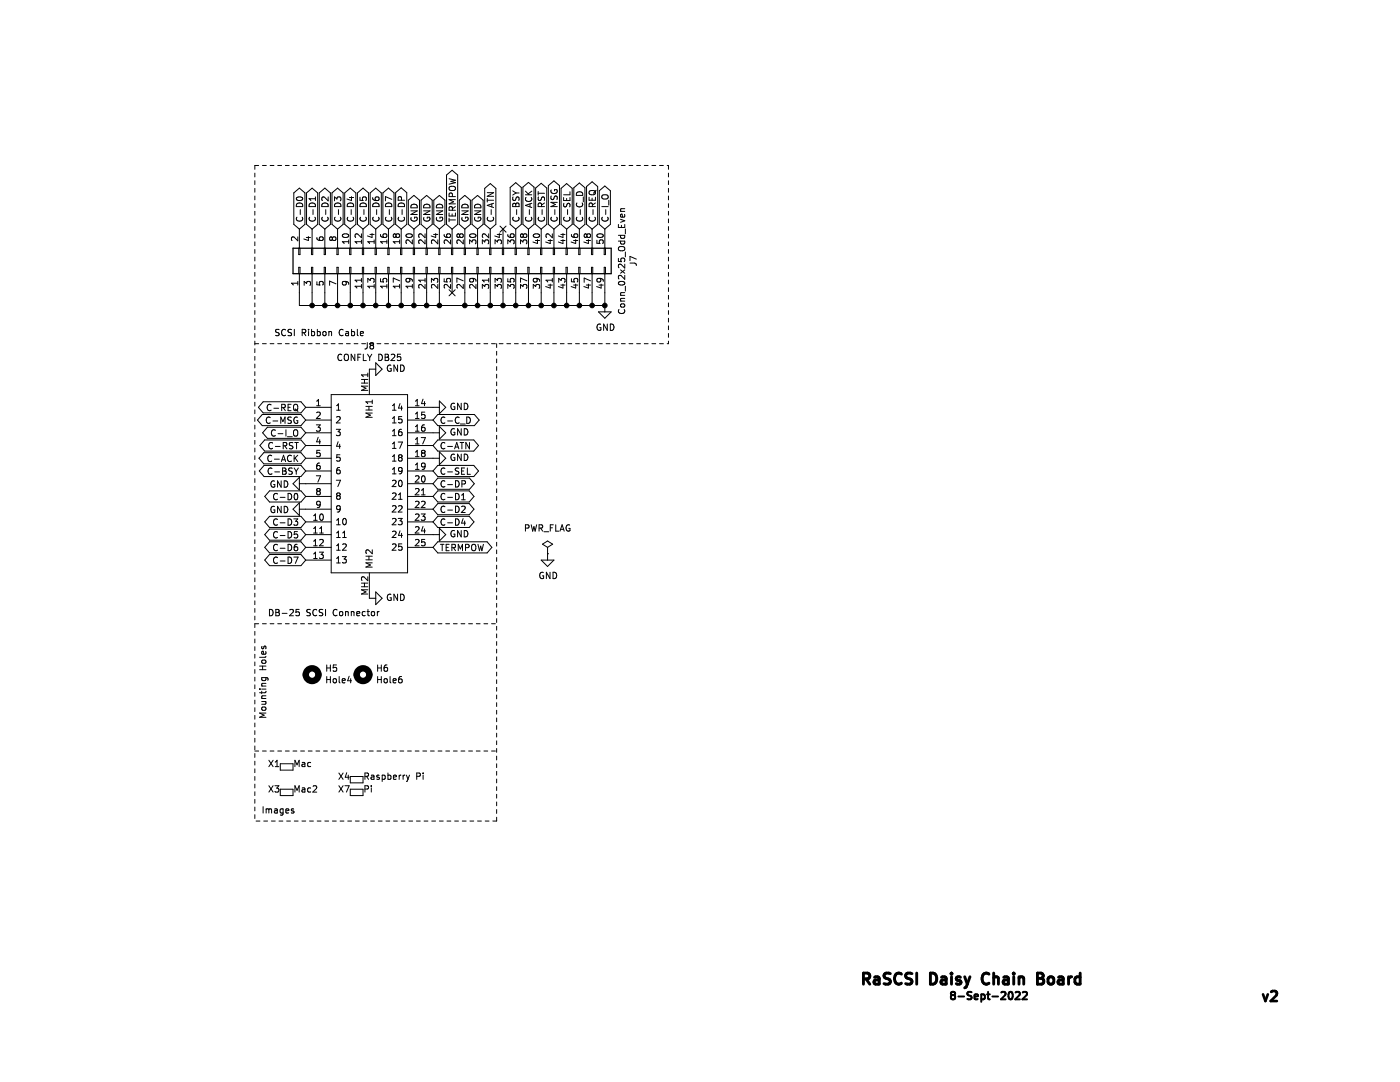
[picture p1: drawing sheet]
<svg xmlns="http://www.w3.org/2000/svg" width="279mm" height="216mm" viewBox="0 0 279 216" stroke-linecap="round" stroke-linejoin="round" font-family="sans-serif">
<path d="M.1 0h279.3v215.9h-279.3z" fill-rule="evenodd" fill="#fff" stroke="#fff" stroke-width=".2"/>
<g fill="none" stroke="#000" stroke-width=".2">
<path d="M50.9 34.5v.8M50.9 36.1v.7M50.9 37.6v.8M50.9 39.1v.8M51.6 33h-.7v.8M52.4 33h.7M53.9 33h.8M55.4 33h.8M57 33h.7M58.5 33h.7M58.6 38.5l1.1-1 1.2 1v6.3l-1.2 .9-1.1-.9zM59.3 39.4a.69 .69 0 0 1 1.1 .3 .72 .72 0 0 1-1.3-.1z"/>
<path d="M60 33h.8M61.2 38.5l1.1-1 1.1 1v6.3l-1.1 .9-1.1-.9zM61.5 33h.8M63 39.3v.7M63 39.7h-1.3l.3 .3M63 33h.8M63.7 38.5l1.1-1 1.1 1v6.3l-1.1 .9-1.1-.9zM64.6 33h.7M65.5 39.3v.8l-.9-.8-.4 .2 .1 .5M66.1 33h.8M66.3 38.5l1.1-1 1.1 1v6.3l-1.1 .9-1.1-.9zM67.6 33h.8"/>
<path d="M68.8 38.5l1.1-1 1.1 1v6.3l-1.1 .9-1.1-.9zM69.1 33h.8M69.7 39.4h.9M70.1 39.2v.8l-.9-.3M70.7 33h.7M71.3 38.5l1.1-1 1.2 1v6.3l-1.2 .9-1.1-.9zM71.8 39.4v.6h.6l-.1-.2 .1-.4 .2-.1 .4 .1 .1 .1-.1 .5M72.2 33h.8M73.7 33h.8M73.9 38.5l1.1-1 1.1 1v6.3l-1.1 .9-1.1-.9zM74.4 39.4v.4l.3 .2h.7l.3-.2-.2-.4-.4-.1-.2 .1v.4l.2 .2M75.2 33h.8"/>
<path d="M76.4 38.5l1.1-1 1.1 1v6.3l-1.1 .9-1.1-.9zM76.8 33h.7M78.2 39.8l-1.3-.6v.9M78.3 33h.8M79 38.4l1.1-.9 1.1 .9v6.4l-1.1 .9-1.1-.9zM79.8 33h.8M80.1 40v-.6l-.5-.1-.1 .7h1.2M81.3 33h.8M81.5 39.9l1.1-.9 1.1 .9v4.9l-1.1 .9-1.1-.9zM82.9 33h.7M84 39.9l1.1-.9 1.2 .9v4.9l-1.2 .9-1.1-.9zM84.4 33h.7"/>
<path d="M85.9 33h.8M86.6 39.9l1.1-.9 1.1 .9v4.9l-1.1 .9-1.1-.9zM87.4 33h.8M89 33h.7M89.1 34.9l1.1-.9 1.1 .9v9.9l-1.1 .9-1.1-.9zM89.6 35.7l1.3 .3-.9 .2 .9 .2-1.3 .4M89.7 37.4l.8-.2a.42 .42 0 0 1 .4 .4 .42 .42 0 0 1-.4 .4h-.5a.42 .42 0 0 1-.3-.2 .42 .42 0 0 1 0-.4zM90.3 39.2l-.1-.6h-.5l-.1 .6h1.3M90.5 33h.7M90.9 39.8h-1.3l.9 .5-.9 .4h1.3M91.7 39.9l1.1-.9 1.1 .9v4.9l-1.1 .9-1.1-.9zM92 33h.8"/>
<path d="M93.5 33h.8M94.2 39.9l1.1-.9 1.1 .9v4.9l-1.1 .9-1.1-.9zM95.1 33h.7M96.6 33h.7M96.7 37.6l1.1-1 1.2 1v7.2l-1.2 .9-1.1-.9zM97.2 39.6v.7M97.2 40h1.3M97.2 38.4h1.3l-1.3 .8h1.3M98.1 33h.8M99.6 33h.8M101.1 33h.8M101.8 37.4l1.1-.9 1.1 .9v7.4l-1.1 .9-1.1-.9z"/>
<path d="M102.3 38.1l.7 .4M102.4 39.3l-.1 .5 .3 .2 .3-.1 .2-.5h.4l.1 .1-.1 .5M102.7 33h.7M103 38.5h.6M103 38.5l-.7 .4M104.2 33h.8M104.4 37.3l1.1-.9 1.1 .9v7.5l-1.1 .9-1.1-.9zM104.9 38.9h1.2M104.9 38.1l.7 .8M105 39.4a.6 .6 0 0 0 .4 .8 .6 .6 0 0 0 .7-.5l-.1-.3M105.7 33h.8M106.1 38.1l-.7 .6"/>
<path d="M106.9 37.5l1.1-.9 1.1 .9v7.3l-1.1 .9-1.1-.9zM107.2 33h.8M107.4 38.2v.7M107.4 38.6h1.3M107.5 39.3l-.1 .5 .2 .2 .3-.1 .3-.5h.4l.1 .1-.1 .5M108.8 33h.7M109.4 37l1.1-.9 1.2 .9v7.8l-1.2 .9-1.1-.9zM110 37.9a.59 .59 0 0 0 .6 .7 .59 .59 0 0 0 .6-.7l-.5-.1v.3M110 39.1l-.1 .5 .2 .2h.3l.3-.6 .3-.1 .2 .3v.4M110.3 33h.8M111.8 33h.8M112 37.6l1.1-1 1.1 1v7.2l-1.1 .9-1.1-.9z"/>
<path d="M112.5 39.4v.6h1.3v-.6M113.1 39.6v.4M113.3 33h.8M113.8 38.3v.6h-1.3M114.5 37.5l1.1-1 1.1 1v7.3l-1.1 .9-1.1-.9zM114.9 33h.7M115.2 38.4a.66 .66 0 0 1 .8-.1 .66 .66 0 0 1 .3 .7h-1.3zM116.4 33h.8M116.4 39.3v1M117.1 37.2l1.1-.9 1.1 .9v7.6l-1.1 .9-1.1-.9zM117.6 39.4v.6h1.2v-.6M117.7 38.1l.7-.1a.42 .42 0 0 1 .4 .4 .42 .42 0 0 1-.4 .5h-.4a.43 .43 0 0 1-.4-.3 .43 .43 0 0 1 .1-.5z"/>
<path d="M117.9 33h.8M118.2 39.5v.5M119 38l-.5 .6M119.4 33h.8M119.6 38.1l1.1-1 1.1 1v6.7l-1.1 .9-1.1-.9zM120.2 39l.7-.1a.42 .42 0 0 1 .5 .4 .42 .42 0 0 1-.5 .4h-.4a.42 .42 0 0 1-.4-.2 .42 .42 0 0 1 .1-.5zM121 33h.7M121.5 40v.9M122.5 33h.7M124 33h.8M125.5 33h.8M127.1 33h.7"/>
<path d="M128.6 33h.7M130.1 33h.8M131.6 33h.8M133.2 33h.2v.8M133.4 34.5v.8M133.4 36.1v.7M133.4 37.6v.8M133.4 39.1v.8M50.9 40.6v.8M50.9 42.2v.7M50.9 43.7v.8M50.9 45.2v.8"/>
<path d="M50.9 46.7v.8M50.9 48.3v.7M50.9 49.8v.7M50.9 51.3v.8M50.9 52.8v.8M50.9 54.4v.7M50.9 55.9v.7M50.9 57.4v.8M50.9 58.9v.8M59.3 43.3a.6 .6 0 0 0 .4 .9 .6 .6 0 0 0 .7-.6l-.1-.3M59.3 40.6a.66 .66 0 0 1 .8-.1 .66 .66 0 0 1 .3 .7h-1.3zM59.4 47.3v.7l-.9-.7-.3 .2 .1 .5"/>
<path d="M59.4 56.2v.7M59.4 56.5h-1.2l.3 .4M59.6 53.3h.3v1.3h-.3zM59.6 49.5h.3v1.3h-.3zM59.7 45.7v3.8M59.7 54.6v6.4h61M59.9 41.8v1M60.7 56.9v-.7l.5 .4 .1-.4h.6l.1 .2-.1 .5M61.1 47.4h.9M61.5 47.2v.8l-.9-.3M61.8 43.3a.6 .6 0 0 0 .4 .9 .6 .6 0 0 0 .8-.6l-.2-.3M61.9 40.6a.66 .66 0 0 1 .7-.1 .66 .66 0 0 1 .4 .7h-1.3z"/>
<path d="M62.2 53.3h.2v1.3h-.2zM62.2 49.5h.2v1.3h-.2zM62.3 45.7v3.8M62.3 54.6v6.4M62.5 41.8v1M63.2 47.4l.1 .3 .2 .2 .8 .1 .2-.3-.1-.4h-.4l-.2 .1-.1 .3 .3 .3M63.2 56.2v.6l.6 .1-.1-.2 .1-.4 .2-.1h.4l.1 .2-.1 .5M64.3 43.3a.6 .6 0 0 0 .5 .9 .6 .6 0 0 0 .7-.6l-.1-.3M64.4 40.6a.66 .66 0 0 1 .8-.1 .66 .66 0 0 1 .3 .7h-1.3zM64.7 53.3h.3v1.3h-.3zM64.7 49.5h.3v1.3h-.3zM64.8 45.7v3.8"/>
<path d="M64.8 54.6v6.4M65 41.8v1M66.3 47.5l-.2-.2-.3 .2v.4l.2 .1 .3-.3M66.3 47.5l.3-.2h.2l.3 .2-.1 .4-.2 .1-.4-.1-.1-.2M66.3 47.5v.2M66.8 40.1v-.8l.4 .4 .2-.3h.5l.1 .1-.1 .6M66.9 43.3a.6 .6 0 0 0 .4 .9 .6 .6 0 0 0 .7-.6l-.1-.3M66.9 40.6a.66 .66 0 0 1 .8-.1 .66 .66 0 0 1 .3 .7h-1.2zM67.1 56.6l-1.3-.5v.8M67.2 53.3h.3v1.3h-.3zM67.2 49.5h.3v1.3h-.3zM67.4 45.7v3.8"/>
<path d="M67.4 54.6v6.4M67.5 41.8v1M68.4 46.8a.61 .61 0 0 1 .7-.2 .61 .61 0 0 1 .4 .6 .75 .75 0 0 1-1.2-.2zM68.9 56.2l.2 .2-.1 .4-.1 .1-.5-.1-.1-.4 .3-.2h.7l.2 .2 .1 .4M69.4 43.3a.6 .6 0 0 0 .4 .9 .6 .6 0 0 0 .8-.6l-.1-.3M69.5 40.6a.66 .66 0 0 1 .7-.1 .66 .66 0 0 1 .4 .7h-1.3zM69.6 47.9v.7M69.6 48.2h-1.3l.4 .4M69.8 53.3h.2v1.3h-.2zM69.8 49.5h.2v1.3h-.2zM69.9 45.7v3.8M69.9 54.6v6.4"/>
<path d="M70.1 41.8v1M72 43.3a.6 .6 0 0 0 .4 .9 .6 .6 0 0 0 .7-.6l-.1-.3M72 40.6a.66 .66 0 0 1 .8-.1 .66 .66 0 0 1 .3 .7h-1.3zM72.1 48.2h-1.2l.3 .4M72.1 46.7v.7l-.9-.7-.3 .2 .1 .5M72.1 47.9v.7M72.1 55.5v.8M72.1 56.8v.7M72.1 57.1h-1.2l.3 .4M72.1 55.9h-1.2l.3 .4M72.3 53.3h.3v1.3h-.3zM72.3 49.5h.3v1.3h-.3z"/>
<path d="M72.4 45.7v3.8M72.4 54.6v6.4M72.6 41.8v1M73.4 56.3v-.8l.5 .5 .1-.4h.6l.1 .2-.1 .5M73.8 46.8h.9M74.2 46.6v.8l-.9-.3M74.5 43.3a.6 .6 0 0 0 .4 .9 .6 .6 0 0 0 .8-.6l-.2-.3M74.6 40.6a.66 .66 0 0 1 .7-.1 .66 .66 0 0 1 .4 .7h-1.3zM74.7 48.2h-1.3l.4 .4M74.7 57.1h-1.3l.4 .4M74.7 47.9v.7M74.7 56.8v.7"/>
<path d="M74.9 53.3h.2v1.3h-.2zM74.9 49.5h.2v1.3h-.2zM75 45.7v3.8M75 54.6v6.4M75.2 41.8v1M75.9 55.6v.6l.6 .1-.1-.2 .1-.4 .2-.2 .4 .1 .1 .2-.1 .5M75.9 46.8l.1 .3 .2 .2 .8 .1 .2-.3-.1-.4h-.4l-.2 .1-.1 .3 .3 .3M77 43.3a.6 .6 0 0 0 .5 .9 .6 .6 0 0 0 .7-.6l-.1-.3M77.1 40.6a.66 .66 0 0 1 .8-.1 .66 .66 0 0 1 .3 .7h-1.3zM77.2 48.2h-1.3l.4 .4M77.2 57.1h-1.3l.4 .4M77.2 47.9v.7"/>
<path d="M77.2 56.8v.7M77.4 53.3h.3v1.3h-.3zM77.4 49.5h.3v1.3h-.3zM77.5 45.7v3.8M77.5 54.6v6.4M77.7 41.8v1M79 46.9l-.2-.2-.3 .2v.2l.2 .3 .3-.3M79 46.9l.3-.2h.2l.3 .2v.2l-.3 .3-.4-.1-.1-.2M79 46.9v.2M79.6 43.3a.6 .6 0 0 0 .4 .9 .6 .6 0 0 0 .7-.6l-.1-.3M79.6 40.6a.66 .66 0 0 1 .8-.1 .66 .66 0 0 1 .3 .7h-1.2zM79.8 48.2h-1.3l.3 .4"/>
<path d="M79.8 57.1h-1.3l.3 .4M79.8 47.9v.7M79.8 56.8v.7M79.8 56l-1.3-.5v.8M79.9 53.3h.3v1.3h-.3zM79.9 49.5h.3v1.3h-.3zM80.1 45.7v3.8M80.1 54.6v6.4M80.2 41.8v1M81.1 46.8a.61 .61 0 0 1 .7-.2 .61 .61 0 0 1 .4 .6 .75 .75 0 0 1-1.2-.2zM81.6 55.5l.2 .3-.1 .4-.1 .1-.5-.1-.1-.4 .3-.3 .7 .1 .2 .2 .1 .4M82 42.1h1.3l-1.3 .7h1.3"/>
<path d="M82.1 43.4a.59 .59 0 0 0 .5 .7 .59 .59 0 0 0 .6-.7l-.5-.1v.3M82.2 40.9a.66 .66 0 0 1 .7-.1 .66 .66 0 0 1 .4 .7h-1.3zM82.3 57.1h-1.3l.4 .4M82.3 47.9v.8l-.9-.8-.4 .2 .1 .5M82.3 56.8v.7M82.5 53.3h.2v1.3h-.2zM82.5 49.5h.2v1.3h-.2zM82.6 45.7v3.8M82.6 54.6v6.4M84.5 42.1h1.3l-1.3 .7h1.3M84.6 43.4a.59 .59 0 0 0 .6 .7 .59 .59 0 0 0 .6-.7l-.5-.1v.3M84.7 40.9a.66 .66 0 0 1 .8-.1 .66 .66 0 0 1 .3 .7h-1.3z"/>
<path d="M84.8 46.7v.7l-.9-.7-.3 .2 .1 .5M84.8 55.9h-1.2l.3 .4M84.8 56.8v.7l-.9-.7-.3 .2 .1 .5M84.8 47.9v.8l-.9-.8-.3 .2 .1 .5M84.8 55.5v.8M85 53.3h.3v1.3h-.3zM85 49.5h.3v1.3h-.3zM85.1 45.7v3.8M85.1 54.6v6.4M86.1 56.3v-.8l.5 .5 .1-.4h.6l.1 .2-.1 .5M86.5 46.8h.9M86.9 46.6v.8l-.9-.3"/>
<path d="M87.1 42.1h1.3l-1.3 .7h1.3M87.1 43.4a.59 .59 0 0 0 .6 .7 .59 .59 0 0 0 .6-.7l-.5-.1v.3M87.3 40.9a.66 .66 0 0 1 .7-.1 .66 .66 0 0 1 .4 .7h-1.3zM87.4 47.9v.8l-.9-.8-.4 .2 .1 .5M87.4 56.8v.7l-.9-.7-.4 .2 .1 .5M87.6 53.3h.2v1.3h-.2zM87.6 49.5h.2v1.3h-.2zM87.7 45.7v3.8M87.7 54.6v6.4M88.6 46.8l.1 .3 .2 .2 .8 .1 .2-.3-.1-.4h-.4l-.2 .1-.1 .3 .3 .3M88.6 55.6v.6l.6 .1-.1-.2 .1-.4 .2-.2 .4 .1 .1 .2-.1 .5M89.6 57.8l1.2 1.2"/>
<path d="M89.6 42.5v.6h1.3v-.6M89.6 43.5v.7M89.6 43.9h1.3M89.9 47.9v.8l-.9-.8-.4 .2 .2 .5M89.9 56.8v.7l-.9-.7-.4 .2 .2 .5M90.1 53.3h.3v1.3h-.3zM90.1 49.5h.3v1.3h-.3zM90.2 42.7v.4M90.2 45.7v3.8M90.2 54.6v3.8M90.3 42l-.1-.7h-.5l-.1 .7h1.3M90.8 57.8l-1.2 1.2"/>
<path d="M90.9 41.2l-.6 .4M91.7 46.9l-.2-.2-.3 .2v.2l.2 .3 .3-.3M91.7 46.9l.3-.2h.2l.3 .2v.2l-.3 .3-.4-.1-.1-.2M91.7 46.9v.2M92.2 42.1h1.2l-1.2 .7h1.2M92.2 43.4a.59 .59 0 0 0 .6 .7 .59 .59 0 0 0 .6-.7l-.5-.1v.3M92.3 40.9a.66 .66 0 0 1 .8-.1 .66 .66 0 0 1 .3 .7h-1.2zM92.5 47.9v.8l-1-.8-.3 .2 .1 .5M92.5 56.8v.7l-1-.7-.3 .2 .1 .5M92.5 56l-1.3-.5v.8M92.6 49.5h.3v1.3h-.3zM92.6 53.3h.3v1.3h-.3z"/>
<path d="M92.8 45.7v3.8M92.8 54.6v6.4M93.7 48.7v-.8l.5 .4 .1-.4h.6l.1 .2-.1 .6M93.8 46.8a.61 .61 0 0 1 .7-.2 .61 .61 0 0 1 .4 .6 .75 .75 0 0 1-1.2-.2zM94.3 55.5l.2 .3-.1 .4-.1 .1-.5-.1-.1-.4 .3-.3 .7 .1 .2 .2 .1 .4M94.7 42.1h1.3l-1.3 .7h1.3M94.8 43.4a.59 .59 0 0 0 .5 .7 .59 .59 0 0 0 .6-.7l-.5-.1v.3M94.9 40.9a.66 .66 0 0 1 .7-.1 .66 .66 0 0 1 .4 .7h-1.3zM95 56.8v.7l-.9-.7-.4 .2 .1 .5M95.2 53.3h.2v1.3h-.2zM95.2 49.5h.2v1.3h-.2zM95.3 45.7v3.8"/>
<path d="M95.3 54.6v6.4M96.3 48.7v-.8l.4 .4 .2-.4h.5l.1 .2-.1 .6M96.3 57.5v-.7l.4 .4 .2-.4h.5l.1 .2-.1 .5M97.4 43.3a.6 .6 0 0 0 .4 .9 .6 .6 0 0 0 .7-.6l-.1-.3M97.5 46.7v.7l-.9-.7-.3 .2 .1 .5M97.5 55.9h-1.2l.3 .4M97.5 55.5v.8M97.7 53.3h.3v1.3h-.3zM97.7 49.5h.3v1.3h-.3zM97.8 45.7v3.8M97.8 54.6v6.4M98 41.8v1"/>
<path d="M98.1 40.7v.6M98.5 40.6l-1.3 .4 1.3 .4M98.8 56.3v-.8l.5 .5 .1-.4h.6l.1 .2-.1 .5M98.8 48.7v-.8l.5 .4 .1-.4h.6l.1 .2-.1 .6M98.8 57.5v-.7l.5 .4 .1-.4h.6l.1 .2-.1 .5M99.2 46.8h.9M99.6 46.6v.8l-.9-.3M99.8 45.1l1.2 1.2M100.3 53.3h.2v1.3h-.2zM100.3 49.5h.2v1.3h-.2zM100.4 45.7v3.8M100.4 54.6v6.4"/>
<path d="M101 45.1l-1.2 1.2M101.3 46.8l.1 .3 .2 .2 .8 .1 .2-.3-.1-.4h-.4l-.2 .1-.1 .3 .3 .3M101.3 55.6v.6l.6 .1-.1-.2 .1-.4 .2-.2 .4 .1 .1 .2-.1 .5M101.3 48.7v-.8l.5 .4 .1-.4h.6l.1 .2-.1 .6M101.3 57.5v-.7l.5 .4 .1-.4h.6l.1 .2-.1 .5M102.4 40.6h.3l.2 .2 .3-.3 .3 .1 .1 .6h-1.3zM102.4 43.3a.6 .6 0 0 0 .5 .9 .6 .6 0 0 0 .7-.6l-.1-.3M102.8 53.3h.3v1.3h-.3zM102.8 49.5h.3v1.3h-.3zM102.9 40.8v.4M102.9 45.7v3.8M102.9 54.6v6.4"/>
<path d="M103.1 41.8v1M103.9 48.7v-.8l.5 .4 .1-.4h.5l.2 .2-.2 .6M103.9 57.5v-.7l.5 .4 .1-.4h.5l.2 .2-.2 .5M104.4 46.9l-.2-.2-.3 .2v.2l.2 .3 .3-.3M104.4 46.9l.3-.2h.2l.3 .2v.2l-.3 .3-.4-.1-.1-.2M104.4 46.9v.2M105 43.3a.6 .6 0 0 0 .4 .9 .6 .6 0 0 0 .7-.6l-.1-.3M105.2 56l-1.3-.5v.8M105.3 53.3h.3v1.3h-.3zM105.3 49.5h.3v1.3h-.3zM105.5 45.7v3.8M105.5 54.6v6.4"/>
<path d="M105.6 41.8v1M105.8 40.7v.6M106.1 40.6l-1.2 .4 1.2 .4M106.4 57.5v-.7l.5 .4 .1-.4h.6l.1 .2-.1 .5M106.5 46.8a.61 .61 0 0 1 .7-.2 .61 .61 0 0 1 .4 .6 .75 .75 0 0 1-1.2-.2zM106.8 48h.9M107 55.5l.2 .3-.1 .4-.1 .1-.5-.1-.1-.4 .3-.3 .7 .1 .2 .2 .1 .4M107.3 47.8v.8l-.9-.3M107.5 43.3a.6 .6 0 0 0 .4 .9 .6 .6 0 0 0 .8-.6l-.1-.3M107.9 53.3h.2v1.3h-.2zM107.9 49.5h.2v1.3h-.2zM108 45.7v3.8"/>
<path d="M108 54.6v6.4M108.1 41.2l-.1-.6h-.5l-.1 .6h1.3M108.2 41.8v1M108.7 40.5l-.6 .4M109.4 48h.8M109.4 56.9h.8M109.8 56.7v.8l-.9-.3M109.8 47.8v.8l-.9-.3M110.1 43.3a.6 .6 0 0 0 .4 .9 .6 .6 0 0 0 .7-.6l-.1-.3M110.2 46.7v.7l-.9-.7-.3 .2 .1 .5M110.2 55.9h-1.2l.3 .4M110.2 55.5v.8"/>
<path d="M110.4 53.3h.3v1.3h-.3zM110.4 49.5h.3v1.3h-.3zM110.5 45.7v3.8M110.5 54.6v6.4M110.7 41.8v1M111.2 40.4h-1.3l.9 .4-.9 .4h1.3M111.5 56.3v-.8l.5 .5 .1-.4h.6l.1 .2-.1 .5M111.9 46.8h.9M111.9 48h.9M111.9 56.9h.9M112.3 56.7v.8l-.9-.3M112.3 46.6v.8l-.9-.3"/>
<path d="M112.3 47.8v.8l-.9-.3M112.5 40.6v.4l.2 .3 .3-.1 .3-.6h.3l.2 .2-.1 .5M112.6 43.3a.6 .6 0 0 0 .4 .9 .6 .6 0 0 0 .8-.6l-.2-.3M113 53.3h.2v1.3h-.2zM113 49.5h.2v1.3h-.2zM113.1 45.7v3.8M113.1 54.6v6.4M113.3 41.8v1M114 55.6v.6l.6 .1-.1-.2 .1-.4 .2-.2 .4 .1 .1 .2-.1 .5M114 46.8l.1 .3 .2 .2 .8 .1 .2-.3-.1-.4h-.4l-.2 .1-.1 .3 .3 .3M114.5 48h.8M114.5 56.9h.8"/>
<path d="M114.9 56.7v.8l-.9-.3M114.9 47.8v.8l-.9-.3M115.1 40.5a.6 .6 0 0 0 .5 .8 .6 .6 0 0 0 .7-.6l-.1-.2M115.1 43.3a.6 .6 0 0 0 .5 .9 .6 .6 0 0 0 .7-.6l-.1-.3M115.5 53.3h.3v1.3h-.3zM115.5 49.5h.3v1.3h-.3zM115.6 45.7v3.8M115.6 54.6v6.4M115.8 41.8v1M117 48h.9M117 56.9h.9M117.1 46.9l-.2-.2-.3 .2v.2l.2 .3 .3-.3"/>
<path d="M117.1 46.9l.3-.2h.2l.3 .2v.2l-.3 .3-.4-.1-.1-.2M117.1 46.9v.2M117.4 56.7v.8l-.9-.3M117.4 47.8v.8l-.9-.3M117.7 43.3a.6 .6 0 0 0 .4 .9 .6 .6 0 0 0 .7-.6l-.1-.3M117.9 56l-1.3-.5v.8M118 53.3h.3v1.3h-.3zM118 49.5h.3v1.3h-.3zM118.2 45.7v3.8M118.2 54.6v6.4M118.2 41.2v-.6h-.5l-.1 .6h1.2M118.3 41.8v1"/>
<path d="M118.8 40.5l-.6 .4M119.1 47.9v.6l.6 .1-.1-.2 .1-.4 .1-.1h.5l.1 .2-.1 .5M119.2 46.8a.61 .61 0 0 1 .7-.2 .61 .61 0 0 1 .4 .6 .75 .75 0 0 1-1.2-.2zM119.5 56.9h.9M119.7 55.5l.2 .3-.1 .4-.1 .1-.5-.1-.1-.4 .3-.3 .7 .1 .2 .2 .1 .4M120 56.7v.8l-.9-.3M120.1 41.2h1.3M120.2 43.3a.6 .6 0 0 0 .4 .9 .6 .6 0 0 0 .8-.6l-.1-.3M120.6 49.5h.2v1.3h-.2zM120.6 53.3h.2v1.3h-.2zM120.7 45.7v3.8M120.7 54.6v7.6"/>
<path d="M120.9 41.8v1M123.4 44.8v.6h1.3v-.6M123.4 51.6v.6h.6l-.1-.2 .1-.4 .1-.1 .5 .1 .1 .1-.1 .5M123.4 48.1h1.3M123.4 47h1.3M123.5 56.3a.61 .61 0 0 1 .7-.2 .61 .61 0 0 1 .4 .6 .75 .75 0 0 1-1.2-.2zM123.6 49.3l.7-.1a.42 .42 0 0 1 .4 .4 .42 .42 0 0 1-.4 .4h-.5a.43 .43 0 0 1-.4-.3 .43 .43 0 0 1 .2-.4zM123.8 58.9h.9M123.8 53.9l.9 .6M123.8 43.8l.9 .3-.9 .3M123.8 42.2h.9M123.9 48.1l-.1 .4 .3 .2 .5-.1v-.5"/>
<path d="M123.9 47l-.1 .3 .3 .3 .5-.2v-.4M124 45v.4M124.6 42.8l.1 .3-.2 .2h-.6v-.5l.2-.1 .2 .6M124.7 52.7v.8l-.9-.8-.4 .2 .1 .5M124.7 54.9v.8l-.9-.8-.4 .3 .1 .5M124.7 41.6l-.8 .1 .1 .5M124.7 58.4l-.8 .1 .1 .4M124.7 59.5l-.8 .1 .1 .5M124.7 53.9l-.9 .6M124.8 45.7v1M124.8 50.3v1M124.8 57.1v1"/>
<path d="M125.7 52.5l1.1 .1 .2 .4M127 51.7l-1.3-.5v.8M133.4 40.6v.8M133.4 42.2v.7M133.4 43.7v.8M133.4 45.2v.8M133.4 46.7v.8M133.4 48.3v.7M133.4 49.8v.7M133.4 51.3v.8M133.4 52.8v.8M133.4 54.4v.7"/>
<path d="M133.4 55.9v.7M133.4 57.4v.8M133.4 58.9v.8M50.9 60.5v.7M50.9 62v.7M50.9 63.5v.8M50.9 65v.8M50.9 66.5v.8M50.9 68.1v.7M50.9 69.6v.8M50.9 71.1v.8M50.9 72.6v.8"/>
<path d="M50.9 74.2v.7M50.9 75.7v.8M50.9 77.2v.8M50.9 78.7v.8M50.9 68.6h.7M52.4 68.6h.7M53.9 68.6h.8M55.4 68.6h.8M55.7 65.8l-.5-.1-.2 .1v.4l.6 .2 .1 .3-.2 .3-.5-.1M57 68.6h.7M57 65.8a.6 .6 0 0 0-.9 .5 .6 .6 0 0 0 .6 .7l.3-.1M58.2 65.8l-.5-.1-.2 .1v.4l.6 .2 .1 .3-.2 .3-.5-.1"/>
<path d="M58.5 68.6h.7M58.7 65.7v1.3M60 68.6h.8M60.3 66.4l.6-.1 .1-.5-.7-.1v1.3M60.6 66.4l.4 .6M61.5 68.6h.8M61.6 65.7v.1M61.6 66.1v.9M62.2 65.7v1.3M62.2 66.2l.3-.1 .3 .3-.1 .5h-.5M63 68.6h.8M63.3 66.2l.4-.1 .2 .3-.1 .5h-.5"/>
<path d="M63.3 65.7v1.3M64.5 66.3l.2-.2 .3 .2 .1 .4-.1 .2h-.5zM64.6 68.6h.7M65.6 66.3l.5-.1 .1 .8M65.6 66.1v.9M66.1 78.7h15.2v35.6h-15.2zM66.1 68.6h.8M67.6 68.6h.8M68.2 70.8a.6 .6 0 0 0-.8 .4 .6 .6 0 0 0 .6 .7l.2-.1M68.5 65.8a.6 .6 0 0 0-.9 .5 .6 .6 0 0 0 .6 .7l.3-.1M68.8 70.9l.2-.2a.43 .43 0 0 1 .5 .4v.4a.42 .42 0 0 1-.4 .5 .42 .42 0 0 1-.4-.5zM69 66.2h.5l.1 .8"/>
<path d="M69.1 68.6h.8M69.6 66.4l-.5 .1-.1 .2 .1 .3 .5-.1M70.2 65.7v1.3M70.2 66.2l.3-.1 .3 .3-.1 .5h-.5M70.7 68.6h.7M70.8 70.7v1.2l-.7-1.2v1.2M71.3 65.7v1.1l.2 .2M71.4 71.3h.4M71.9 66.6l.6-.2v-.2l-.4-.1-.2 .2 .1 .6h.5M72 70.7h-.6v1.2M72.1 76.4h1.3M72.1 75.7h1.3"/>
<path d="M72.2 68.6h.8M72.5 70.7v1.2h.6M72.7 75.7v.7M73.3 68.4l-.1 1.1-.4 .1M73.4 70.7l.4 .6M73.4 74.4v.8M73.4 77h-1.3l.9 .5-.9 .4h1.3M73.4 74.8h-1.3l.4 .4M73.7 68.6h.8M73.8 71.3v.6M74.1 68.9l-.3-.2 .3-.3h.2l.3 .2-.3 .3M74.1 68.9l-.3 .3v.2l.3 .2h.2l.3-.2-.1-.4-.2-.1"/>
<path d="M74.1 68.9h.2M74.2 70.7l-.4 .6M74.3 79.8v.7M75 72.4l1.3 1.3-1.3 1.2zM75 73.7h-1.3v5M75.2 68.6h.8M75.6 70.7a.64 .64 0 0 1 .7 .6 .64 .64 0 0 1-.7 .6zM76.8 68.6h.7M76.9 70.7h.4l.2 .2-.2 .4 .2 .1 .1 .3-.3 .2h-.4zM76.9 71.3h.4M78 72.9a.59 .59 0 0 0-.7 .6 .59 .59 0 0 0 .7 .5l.1-.4h-.3M78.1 70.8l.5-.1 .2 .3-.8 .9h.8"/>
<path d="M78.3 68.6h.8M79.3 72.8v1.3l-.7-1.3v1.3M79.8 68.6h.8M79.9 70.7h-.6v.6l.2-.1h.4l.1 .2-.1 .4-.1 .1-.5-.1M79.9 72.8a.64 .64 0 0 1 .8 .7 .64 .64 0 0 1-.8 .6zM81.3 68.6h.8M82.9 68.6h.7M84.4 68.6h.7M84.4 79.6l-.3 .9h.8M85.9 68.6h.8M87.4 68.6h.8M89 68.6h.7"/>
<path d="M90.5 68.6h.7M92 68.6h.8M93.5 68.6h.8M95.1 68.6h.7M96.6 68.6h.7M98.1 68.6h.8M99.1 68.6v.7M99.1 70.1v.8M99.1 71.6v.8M99.1 73.2v.7M99.1 74.7v.7M99.1 76.2v.8"/>
<path d="M99.1 77.7v.8M99.1 79.2v.8M99.6 68.6h.8M101.1 68.6h.8M102.7 68.6h.7M104.2 68.6h.8M105.7 68.6h.8M107.2 68.6h.8M108.8 68.6h.7M110.3 68.6h.8M111.8 68.6h.8M113.3 68.6h.8"/>
<path d="M114.9 68.6h.7M116.4 68.6h.8M117.9 68.6h.8M119.4 62.2h2.6l-1.3 1.3zM119.4 68.6h.8M119.9 64.7a.59 .59 0 0 0-.8 .6 .59 .59 0 0 0 .8 .6v-.5h-.2M121 68.6h.7M121.2 64.7v1.2l-.7-1.2v1.2M121.8 64.7a.64 .64 0 0 1 .7 .6 .64 .64 0 0 1-.7 .6zM122.5 68.6h.7M123.5 61.8a.6 .6 0 0 0 .5 .8 .6 .6 0 0 0 .7-.6l-.1-.2M123.8 60.1h.9"/>
<path d="M123.9 60.7l.5-.1 .3 .5-.3 .2h-.3l-.3-.2zM124 68.6h.8M125.5 68.6h.8M127.1 68.6h.7M128.6 68.6h.7M130.1 68.6h.8M131.6 68.6h.8M133.4 68.1v.5h-.2M133.4 60.5v.7M133.4 62v.7M133.4 63.5v.8M133.4 65v.8"/>
<path d="M133.4 66.5v.8M50.9 80.3v.7M50.9 81.8v.8M50.9 83.3v.8M50.9 84.8v.8M50.9 86.4v.7M50.9 87.9v.7M50.9 89.4v.8M50.9 90.9v.8M50.9 92.5v.7M50.9 94v.7M50.9 95.5v.8"/>
<path d="M50.9 97v.8M50.9 98.6v.7M52.3 82.7h7.8l.9 1.1-.9 1.1h-7.8l-.9-1.1zM52.5 80.2h7.6l.9 1.1-.9 1.1h-7.6l-.9-1.1zM52.6 90.3h7.5l.9 1.1-.9 1.2h-7.5l-.9-1.2zM52.7 92.9h7.4l.9 1.1-.9 1.1h-7.4l-1-1.1zM52.8 87.8h7.3l.9 1.1-.9 1.1h-7.3l-.9-1.1zM53.4 85.2h6.7l.9 1.2-.9 1.1h-6.7l-1-1.1zM53.8 97.9h6.3l.9 1.2-.9 1.1h-6.3l-1-1.1zM53.9 83.3a.6 .6 0 0 0-.8 .5 .6 .6 0 0 0 .6 .7l.2-.1M54.1 80.8a.6 .6 0 0 0-.8 .4 .6 .6 0 0 0 .6 .7l.2-.1M54.2 91a.6 .6 0 0 0-.8 .4 .6 .6 0 0 0 .6 .7l.2-.1"/>
<path d="M54.3 93.5a.6 .6 0 0 0-.9 .4 .6 .6 0 0 0 .6 .7l.3-.1M54.4 88.4a.6 .6 0 0 0-.8 .4 .6 .6 0 0 0 .6 .8l.2-.2M54.5 84h.9M54.6 81.5h1M54.8 91.6h.9M54.8 96a.59 .59 0 0 0-.7 .6 .59 .59 0 0 0 .7 .6v-.5h-.2M54.8 94.2h1M54.9 89.1h1M54.9 85.9a.6 .6 0 0 0-.8 .4 .6 .6 0 0 0 .6 .7l.2-.1M55.4 98.6a.6 .6 0 0 0-.9 .4 .6 .6 0 0 0 .6 .7l.3-.1M55.5 86.5h1M55.9 99.2h1"/>
<path d="M56 84.5v-1.3l.5 .9 .4-.9v1.3M56.1 96v1.2l-.7-1.2v1.2M56.2 92.1l.4-1.3 .4 1.3M56.2 81.3h.6l.1-.5-.7-.1v1.2M56.3 91.7h.6M56.4 94h.4M56.4 93.4h.4l.3 .2-.3 .4 .3 .1v.3l-.2 .2h-.5zM56.5 89l.6-.1 .1-.5-.7-.1v1.3M56.5 81.3l.4 .6M56.7 96a.64 .64 0 0 1 .8 .6 .64 .64 0 0 1-.8 .6zM56.8 89l.4 .6M57.1 85.8v1.2"/>
<path d="M57.4 87.1h.9M57.5 81.3h.4M57.5 98.5a.64 .64 0 0 1 .7 .6 .64 .64 0 0 1-.7 .6zM58.1 80.7h-.6v1.2h.6M58.2 83.3l-.5-.1-.3 .3 .2 .3 .5 .2v.4l-.2 .1-.5-.1M58.2 91a.6 .6 0 0 0-.9 .4 .6 .6 0 0 0 .6 .7l.3-.1M58.3 93.4h-.4l-.2 .1v.4l.5 .2 .1 .3-.2 .2h-.5M58.5 88.4l-.5-.1-.3 .2 .2 .3 .5 .3v.3l-.2 .2-.5-.1M58.6 80.9l.3-.2a.43 .43 0 0 1 .5 .4v.4a.42 .42 0 0 1-.4 .5 .42 .42 0 0 1-.4-.5zM58.6 85.9l.3-.1a.43 .43 0 0 1 .5 .4v.4a.42 .42 0 0 1-.4 .4 .42 .42 0 0 1-.4-.4zM58.7 90.8v1.3M58.7 93.4l.4 .6"/>
<path d="M58.8 98.6l.2-.1a.68 .68 0 0 1 .4 .6 .68 .68 0 0 1-.4 .6l-.3-.5zM58.8 81.6l.7 .5M58.8 88.3h.7M58.9 91.4l.5 .7M59.1 94v.6M59.2 88.3v1.3M59.4 83.3a.59 .59 0 0 0-.8 .6 .59 .59 0 0 0 .8 .5v-.5h-.2M59.4 90.8l-.7 .8M59.5 93.4l-.4 .6M59.7 95.3v2.5l-1.2-1.3zM59.7 96.5h6.4M61 81.3h5.1"/>
<path d="M61 91.4h5.1M61 86.4h5.1M61 83.8h5.1M61 88.9h5.1M61 94h5.1M61 99.1h5.1M63.1 84.8h.8l-.4 .5 .4 .1v.5l-.2 .1-.6-.1M63.1 94.9h.9l-.6 1.3M63.2 82.4l.5-.2 .2 .4-.8 .9h.8M63.2 81h.7M63.2 80.1l.4-.4v1.3M63.4 98l-.2 .3v.2l.2 .2h.4l.1-.2v-.2l-.2-.3"/>
<path d="M63.4 98l-.2-.2 .2-.3h.4l.1 .2-.2 .3M63.4 98h.3M63.5 87.3l-.3 .9h.8M63.8 92.4l-.4 .1-.1 .2-.1 .7 .2 .3 .5-.2v-.4l-.1-.2h-.4l-.2 .2M63.8 87.7v.9M63.9 89.9h-.6l-.1 .6 .2-.2 .4 .1 .1 .2v.4l-.2 .1-.5-.1M67.1 85.7h.8l-.4 .4 .3 .2v.5l-.1 .1-.6-.1M67.1 95.8h.9l-.6 1.3M67.2 83.2l.5-.1 .2 .4-.8 .9h.8M67.2 81.9h.7M67.2 80.9l.3-.3v1.3M67.4 98.9l-.2-.2 .2-.3h.3l.2 .2-.2 .3"/>
<path d="M67.4 98.9l-.2 .3v.3l.2 .1h.3l.2-.2v-.2l-.2-.3M67.4 98.9h.3M67.5 88.1l-.3 1h.8M67.8 93.3h-.4l-.2 .3v.7l.2 .3 .4-.2 .1-.4-.1-.2h-.4l-.2 .2M67.8 88.6v.9M67.8 90.7h-.6v.6l.2-.1 .4 .1 .1 .2-.1 .4-.1 .1-.5-.1M73 81.8h1.3M73 81.1h1.3M73.6 81.1v.7M74.3 82.4h-1.3l.9 .4-.9 .5h1.3M74.3 80.2h-1.3l.4 .3M78.3 95.9l.5-.1 .2 .4-.7 .9h.7"/>
<path d="M78.3 98.5l.5-.1 .2 .3-.7 .9h.7M78.3 81.9h.7M78.3 80.9l.4-.3v1.3M78.3 83.5l.4-.4v1.3M78.3 86l.4-.3v1.2M78.3 88.6l.4-.4v1.3M78.3 91.1l.4-.4v1.3M78.3 93.6l.4-.3v1.3M78.3 84.4h.7M78.3 86.9h.7M78.3 89.5h.7M78.3 92h.7"/>
<path d="M78.3 94.6h.7M79.5 88.2h.8l-.5 1.3M79.5 99.6h.8M79.5 98.7l.4-.3v1.2M79.7 95.9l.1-.1a.68 .68 0 0 1 .5 .7 .68 .68 0 0 1-.5 .6l-.3-.5zM79.8 91.3l-.3 .2v.3l.3 .2h.2l.3-.2-.1-.4-.2-.1M79.8 91.3l-.3-.3 .3-.3h.2l.3 .3-.3 .3M79.8 91.3h.2M79.8 80.5l-.3 .9h.8M80.1 81v.9M80.1 85.7h-.3l-.2 .3-.1 .7 .3 .2 .4-.1 .1-.4-.2-.2-.3-.1-.3 .3M80.2 83.1h-.6l-.1 .6 .2-.1 .4 .1 .2 .2-.1 .4-.2 .1-.5-.1"/>
<path d="M80.3 93.8l-.3 .3-.3-.1-.2-.2 .1-.4 .4-.1 .3 .2-.1 .8-.2 .2-.3 .1M81.3 81.3h6.4M81.3 96.5h5.1M81.3 91.4h6.4M81.3 86.4h6.4M81.3 83.8h5.1M81.3 88.9h5.1M81.3 94h5.1M81.3 99.1h5.1M82.9 81h.7M82.9 87.7l.4-.4v1.3M82.9 90.2l.4-.3v1.2"/>
<path d="M82.9 80.1l.4-.4v1.3M82.9 82.6l.4-.4v1.3M82.9 85.1l.4-.3v1.2M82.9 92.8l.4-.4v1.3M82.9 83.5h.7M82.9 86h.7M82.9 88.6h.7M82.9 91.1h.7M82.9 95.1l.5-.2 .2 .4-.8 .9h.8M82.9 93.7h.7M82.9 97.6l.5-.1 .2 .3-.8 .9h.8M84.1 87.3h.8l-.5 1.3"/>
<path d="M84.1 98.7h.7M84.1 97.8l.4-.3v1.2M84.2 95.1l.2-.2a.68 .68 0 0 1 .5 .7 .68 .68 0 0 1-.5 .6l-.3-.5zM84.4 90.4l-.3 .2 .1 .4 .2 .1h.2l.2-.2v-.4l-.2-.1M84.4 90.4l-.3-.2 .3-.3h.2l.2 .2-.2 .3M84.4 90.4h.2M84.7 84.8h-.3l-.2 .3-.1 .7 .3 .2 .4-.1v-.4l-.1-.2h-.3l-.3 .2M84.7 80.1v.9M84.8 82.2h-.6l-.1 .6 .2-.1 .4 .1 .1 .2v.4l-.2 .1-.5-.1M84.8 92.9l-.2 .3-.4-.1-.1-.2 .1-.4 .4-.1 .2 .2v.8l-.2 .2-.4 .1M87.4 82.7h7.3l.9 1.1-.9 1.1h-7.3l-1-1.1zM87.4 87.8h7.2l.9 1.1-.9 1.1h-7.2l-1-1.1z"/>
<path d="M87.4 97.9h6.2l1 1.2-1 1.1h-6.2l-1-1.1zM87.4 95.4h6.3l1 1.1-1 1.1h-6.3l-1-1.1zM87.4 92.9h7.2l.9 1.1-.9 1.1h-7.2l-1-1.1zM87.7 80l1.3 1.3-1.3 1.3zM87.7 85.1l1.3 1.3-1.3 1.2zM87.7 90.2l1.3 1.2-1.3 1.3zM88.8 83.3a.6 .6 0 0 0-.8 .5 .6 .6 0 0 0 .6 .7l.2-.1M88.8 88.4a.6 .6 0 0 0-.8 .4 .6 .6 0 0 0 .6 .8l.2-.2M88.8 93.5a.6 .6 0 0 0-.8 .4 .6 .6 0 0 0 .6 .7l.2-.1M88.8 98.6a.6 .6 0 0 0-.8 .4 .6 .6 0 0 0 .6 .7l.2-.1M88.8 96a.6 .6 0 0 0-.8 .5 .6 .6 0 0 0 .6 .7l.2-.1M89.3 96.7h1"/>
<path d="M89.3 89.1h1M89.3 84h1M89.3 99.2h1M89.3 94.2h1M90.7 80.5a.59 .59 0 0 0-.7 .6 .59 .59 0 0 0 .7 .6l.1-.5h-.3M90.7 85.6a.59 .59 0 0 0-.7 .6 .59 .59 0 0 0 .7 .5l.1-.4h-.3M90.7 90.7a.59 .59 0 0 0-.7 .6 .59 .59 0 0 0 .7 .5l.1-.5h-.3M90.7 89.6l.5-1.3 .4 1.3M90.9 89.2h.6M90.9 95.9a.64 .64 0 0 1 .7 .7 .64 .64 0 0 1-.7 .6zM90.9 98.5a.64 .64 0 0 1 .7 .6 .64 .64 0 0 1-.7 .6zM91.6 93.4h-.5l-.2 .1v.4l.6 .2 .1 .3-.3 .2h-.4"/>
<path d="M91.6 83.3a.6 .6 0 0 0-.8 .5 .6 .6 0 0 0 .6 .7l.2-.1M91.8 88.3h.7M91.9 84.6h.9M92 80.5v1.2l-.7-1.2v1.2M92 85.5v1.3l-.7-1.3v1.3M92 90.6v1.3l-.7-1.3v1.3M92.1 94h.4M92.1 99.7h.7M92.1 98.8l.4-.3v1.2M92.2 96.6l.6-.1v-.5l-.6-.1v1.3M92.2 88.3v1.3M92.6 80.5a.64 .64 0 0 1 .8 .6 .64 .64 0 0 1-.8 .6z"/>
<path d="M92.6 85.5a.64 .64 0 0 1 .8 .7 .64 .64 0 0 1-.8 .6zM92.6 90.6a.64 .64 0 0 1 .8 .7 .64 .64 0 0 1-.8 .6zM92.7 93.4h-.6v1.2h.6M93.1 83.2a.64 .64 0 0 1 .8 .7 .64 .64 0 0 1-.8 .6zM93.3 93.4v1.2h.6M93.7 88.3v1.3l-.7-1.3v1.3M99.1 80.8v.7M99.1 82.3v.8M99.1 83.8v.8M99.1 85.3v.8M99.1 86.9v.7M99.1 88.4v.8"/>
<path d="M99.1 89.9v.8M99.1 91.4v.8M99.1 93v.7M99.1 94.5v.8M99.1 96v.8M99.1 97.5v.8M99.1 99.1v.7M50.9 100.1v.7M50.9 101.6v.8M50.9 103.1v.8M50.9 104.6v.8M50.9 106.2v.7"/>
<path d="M50.9 107.7v.8M50.9 109.2v.8M50.9 110.7v.8M50.9 112.3v.7M50.9 113.8v.8M50.9 115.3v.8M50.9 116.8v.8M50.9 118.4v.7M50.9 119.9v.8M53.8 110.6h6.3l.9 1.2-.9 1.1h-6.3l-1-1.1zM53.8 103h6.3l.9 1.1-.9 1.2h-6.3l-1-1.2zM53.8 108.1h6.3l.9 1.1-.9 1.1h-6.3l-1-1.1z"/>
<path d="M53.8 105.6h6.3l.9 1.1-.9 1.1h-6.3l-1-1.1zM54.8 101.1a.59 .59 0 0 0-.7 .6 .59 .59 0 0 0 .7 .5v-.4h-.2M55.4 103.7a.6 .6 0 0 0-.9 .4 .6 .6 0 0 0 .6 .7l.3-.1M55.4 106.2a.6 .6 0 0 0-.9 .4 .6 .6 0 0 0 .6 .7l.3-.1M55.4 108.7a.6 .6 0 0 0-.9 .5 .6 .6 0 0 0 .6 .7l.3-.1M55.4 111.3a.6 .6 0 0 0-.9 .4 .6 .6 0 0 0 .6 .7l.3-.1M55.9 106.9h1M55.9 109.4h1M55.9 111.9h1M55.9 104.3h1M56.1 101v1.3l-.7-1.3v1.3M56.7 101a.64 .64 0 0 1 .8 .7 .64 .64 0 0 1-.8 .6z"/>
<path d="M57.5 111.2a.64 .64 0 0 1 .7 .6 .64 .64 0 0 1-.7 .6zM57.5 108.6a.64 .64 0 0 1 .7 .7 .64 .64 0 0 1-.7 .6zM57.5 106.1a.64 .64 0 0 1 .7 .6 .64 .64 0 0 1-.7 .6zM57.5 103.5a.64 .64 0 0 1 .7 .7 .64 .64 0 0 1-.7 .6zM58.6 103.5h.8l-.4 .5 .4 .1v.6l-.2 .1-.6-.1M58.6 111.2h.9l-.6 1.2M59.3 108.6l-.4 .1-.1 .2-.1 .7 .2 .3 .5-.1v-.5l-.1-.1-.4-.1-.2 .2M59.4 106.1h-.6l-.1 .6 .2-.1h.4l.1 .2v.4l-.2 .1-.5-.1M59.7 100.3v2.6l-1.2-1.3zM59.7 101.6h6.4M61 106.7h5.1M61 104.1h5.1"/>
<path d="M61 109.2h5.1M61 111.8h5.1M62.6 103.8h.7M62.6 102.9l.4-.3v1.2M62.6 105.5l.4-.4v1.3M62.6 108l.4-.4v1.3M62.6 110.5l.4-.3v1.2M62.6 106.4h.7M62.6 108.9h.7M62.6 111.4h.7M63.7 110.2h.8l-.4 .5 .4 .1v.5l-.2 .1-.6-.1M63.8 107.8l.5-.2 .2 .4-.8 .9h.8"/>
<path d="M63.8 106.4h.7M63.8 105.5l.4-.4v1.3M63.9 100.6l-.2 .2-.4-.1-.1-.1 .1-.5 .4-.1 .2 .3v.7l-.2 .2-.4 .1M63.9 102.7l.2-.1a.68 .68 0 0 1 .4 .6 .68 .68 0 0 1-.4 .6l-.3-.5zM67.2 103.8l.3-.4v1.3M67.2 106.3l.3-.3v1.3M67.2 108.9l.3-.4v1.3M67.2 111.4l.3-.3v1.2M67.2 104.7h.7M67.2 107.3h.7M67.2 109.8h.7M67.2 112.3h.7"/>
<path d="M67.9 101.4l-.2 .3-.4-.1-.1-.2v-.4l.5-.1 .2 .2-.1 .8-.1 .2-.4 .1M68.3 111.1h.8l-.4 .4 .4 .2v.5l-.2 .1-.6-.1M68.4 106.3l.3-.3v1.3M68.4 108.6l.5-.1 .2 .4-.8 .9h.8M68.4 107.3h.7M68.5 103.6l.2-.2a.68 .68 0 0 1 .4 .7 .68 .68 0 0 1-.4 .6l-.3-.5zM72.1 117.1h1.3M72.1 116.4h1.3M72.7 116.4v.7M73 111.7h1.3M73 111h1.3M73.4 115.1v.8l-.9-.8-.4 .2 .2 .5"/>
<path d="M73.4 117.7h-1.3l.9 .4-.9 .4h1.3M73.6 111v.7M73.7 114.3v5.1h1.3M74.3 109.7v.8l-.9-.8-.4 .3 .1 .4M74.3 112.3h-1.3l.9 .4-.9 .5h1.3M75 118.1l1.3 1.3-1.3 1.3zM78 118.6a.59 .59 0 0 0-.7 .6 .59 .59 0 0 0 .7 .6l.1-.5h-.3M78.3 101l.5-.1 .2 .4-.7 .9h.7M78.3 103.6l.5-.2 .2 .4-.7 .9h.7M78.3 106.1l.5-.1 .2 .3-.7 1h.7M78.3 108.6l.5-.1 .2 .4-.7 .9h.7M79.3 118.6v1.2l-.7-1.2v1.2"/>
<path d="M79.5 103.4h.8l-.5 .5 .4 .1v.6l-.2 .1-.5-.1M79.5 101l.5-.1 .3 .4-.8 .9h.8M79.8 105.9l-.3 .9h.8M79.9 118.6a.64 .64 0 0 1 .8 .6 .64 .64 0 0 1-.8 .6zM80.1 106.4v.9M80.2 108.5h-.6l-.1 .6 .2-.1 .4 .1 .2 .2-.1 .4-.2 .1-.5-.1M81.3 101.6h5.1M81.3 106.7h6.4M81.3 104.1h5.1M81.3 109.2h5.1M82.9 102.7l.5-.1 .2 .3-.8 .9h.8M82.9 105.2l.5-.1 .2 .4-.8 .9h.8"/>
<path d="M82.9 107.8l.5-.2 .2 .4-.8 .9h.8M82.9 100.1l.5-.1 .2 .4-.8 .9h.8M84.1 102.6h.7l-.4 .4 .4 .2v.5l-.2 .1-.5-.1M84.1 100.1l.5-.1 .2 .4-.7 .9h.7M84.4 105l-.3 .9h.8M84.7 105.5v.9M84.8 107.6h-.6l-.1 .6 .2-.1 .4 .1 .1 .2v.4l-.2 .1-.5-.1M87.4 103h6.2l1 1.1-1 1.2h-6.2l-1-1.2zM87.4 108.1h9.8l1 1.1-1 1.1h-9.8l-1-1.1zM87.4 100.5h6.2l1 1.1-1 1.1h-6.2l-1-1.1zM87.7 105.4l1.3 1.3-1.3 1.3zM87.9 108.6h.7"/>
<path d="M88.2 108.6v1.3M88.8 101.1a.6 .6 0 0 0-.8 .4 .6 .6 0 0 0 .6 .8l.2-.2M88.8 103.7a.6 .6 0 0 0-.8 .4 .6 .6 0 0 0 .6 .7l.2-.1M89 109.2h.5M89.3 101.8h1M89.3 104.3h1M89.6 108.6h-.6v1.3h.6M90.2 109.3l.6-.1 .1-.5-.7-.1v1.3M90.5 109.3l.4 .6M90.7 105.9a.59 .59 0 0 0-.7 .6 .59 .59 0 0 0 .7 .6l.1-.5h-.3M90.9 103.5a.64 .64 0 0 1 .7 .7 .64 .64 0 0 1-.7 .6zM90.9 101a.64 .64 0 0 1 .7 .6 .64 .64 0 0 1-.7 .7z"/>
<path d="M91.5 109.9v-1.3l.4 .9 .4-.9v1.3M92 105.9v1.2l-.7-1.2v1.2M92.1 101.1l.5-.1 .2 .4-.7 .9h.7M92.4 103.5l-.3 .9h.8M92.6 105.9a.64 .64 0 0 1 .8 .6 .64 .64 0 0 1-.8 .6zM92.7 104v.8M92.9 109.3l.6-.1 .1-.5-.7-.1v1.3M94.2 108.8l.2-.2a.43 .43 0 0 1 .6 .4v.5a.42 .42 0 0 1-.5 .4 .42 .42 0 0 1-.4-.4zM95.4 108.6l.3 1.3 .2-.9 .3 .9 .3-1.3M99.1 100.6v.7M99.1 102.1v.8M99.1 103.6v.8"/>
<path d="M99.1 105.2v.7M99.1 106.7v.7M99.1 108.2v.8M99.1 109.7v.8M99.1 111.3v.7M99.1 112.8v.7M99.1 114.3v.8M99.1 115.8v.8M99.1 117.3v.8M99.1 118.9v.7M104.9 105.4l.6-.1v-.5l-.6-.1v1.3M106 104.7l.3 1.3 .3-.9 .2 .9 .3-1.3"/>
<path d="M107.6 105.4l.6-.1v-.5l-.6-.1v1.3M107.9 105.4l.4 .6M108 111.8h2.5l-1.2 1.2zM108.3 108.6l1-.6 1 .6-1 .6zM108.4 114.2a.59 .59 0 0 0-.7 .6 .59 .59 0 0 0 .7 .6l.1-.5h-.2M108.6 106.1h.9M109.3 110.5h.1M109.3 109.2v2.6M109.8 114.2v1.3l-.8-1.3v1.3M109.8 105.3h.4M110.4 114.2a.64 .64 0 0 1 .7 .6 .64 .64 0 0 1-.7 .7zM110.4 104.7h-.6v1.3"/>
<path d="M110.9 104.7v1.3h.6M111.8 106l.4-1.3 .4 1.3M111.9 105.6h.6M113.7 104.8a.59 .59 0 0 0-.7 .5 .59 .59 0 0 0 .7 .6l.1-.5h-.3M50.9 121.4v.8M50.9 122.9v.8M50.9 126v.7M50.9 127.5v.8M50.9 129v.8M50.9 130.6v.7M50.9 132.1v.7M50.9 133.6v.8"/>
<path d="M50.9 135.1v.8M50.9 136.7v.7M50.9 138.2v.7M50.9 139.7v.8M51.6 124.5h-.7v.7M51.8 137.5h.1M51.8 133.6h1.3M51.8 132.9h1.3M52.2 135.2h1.1l.2 .2-.1 .4M52.2 137.9v.5M52.2 140h.9M52.2 139.4h.9"/>
<path d="M52.2 137.5h.9M52.2 136.9h.9M52.3 131.8l.5-.1 .3 .4-.3 .3h-.3l-.3-.3zM52.3 135.2l-.1 .4 .3 .2 .5-.1v-.5M52.3 129l-.1 .3 .2 .2 .2-.1 .1-.4h.3v.5M52.4 124.5h.7M52.4 132.9v.7M53 140v.5h-.8M53 130l.1 .4-.2 .1h-.6v-.5l.2-.1 .2 .6M53.1 136.4h-.8v.5M53.1 131l-.2 .2h-1.1M53.1 138.8l-.8 .1v.5"/>
<path d="M53.1 137.9l-.2 .3h-1.1M53.8 121.6a.64 .64 0 0 1 .7 .6 .64 .64 0 0 1-.7 .7zM53.9 124.5h.8M55 121.6h.5l.2 .2-.2 .4 .2 .1 .1 .3-.3 .3h-.5zM55 122.2h.5M55.4 124.5h.8M56.3 122.4h1M57 124.5h.7M57.8 121.7l.5-.1 .3 .4-.8 .9h.8M58.5 124.5h.7M59.7 121.6h-.6l-.1 .6 .2-.1h.4l.2 .2-.1 .4-.2 .2-.5-.2M60 124.5h.8"/>
<path d="M61.5 124.5h.8M61.9 121.7l-.4-.1-.2 .1v.4l.5 .2 .1 .3-.2 .3-.5-.1M63 124.5h.8M63.2 121.7a.6 .6 0 0 0-.8 .4 .6 .6 0 0 0 .6 .8l.2-.2M64.4 121.7l-.5-.1-.2 .2 .1 .3 .6 .3v.3l-.2 .2-.5-.1M64.6 124.5h.7M65 121.6v1.3M65.2 133.3h.7M65.2 135.6h.7M65.2 132.7v1.2M65.2 135v1.3M65.9 132.7v1.2"/>
<path d="M65.9 135v1.3M66.1 124.5h.8M66.6 135.5l.3-.1 .2 .3v.3l-.2 .3-.4-.3zM67.1 132.7h-.6v.6l.2-.1h.4l.1 .2-.1 .4-.1 .1-.5-.1M67.3 121.7a.6 .6 0 0 0-.9 .4 .6 .6 0 0 0 .6 .8l.3-.2M67.6 124.5h.8M67.7 135v1.1l.2 .2M67.8 122.1l.2-.1 .4 .1v.5l-.1 .2-.5-.1zM68.3 135.8l.6-.1-.1-.2-.3-.1-.2 .2 .1 .6h.4M69 122.1h.4l.1 .8M69 122v.9M69.1 124.5h.8"/>
<path d="M69.7 134.9l-.3 .9h.8M70 135.4v.9M70.1 122v.9M70.1 122.1h.5l.1 .8M70.7 124.5h.7M71.2 122.4l.6-.1-.1-.2-.3-.1-.2 .2 .1 .6h.4M72.2 124.5h.8M72.9 122.1l-.4-.1-.2 .3 .1 .5h.5M73.3 122h.4M73.4 121.6v1.1l.3 .2M73.7 124.5h.8M74.2 122.1l.3-.1 .3 .3v.3l-.3 .3-.4-.3z"/>
<path d="M75.2 124.5h.8M75.3 122v.9M75.4 132.7v1.2M75.4 135v1.3M75.4 133.3h.7M75.4 135.6h.7M75.7 122l-.4 .3M76.1 132.7v1.2M76.1 135v1.3M76.8 135.5l.3-.1 .2 .3v.3l-.2 .3-.5-.3zM76.8 124.5h.7M77.2 132.7h-.3l-.2 .3-.1 .7 .3 .2 .4-.1 .1-.4-.2-.2h-.3l-.3 .2"/>
<path d="M77.8 135v1.1l.2 .2M78.3 124.5h.8M78.5 135.8l.6-.1-.1-.2-.4-.1-.1 .2v.6h.5M79.8 124.5h.8M80.1 135l-.3 .1-.2 .2-.1 .7 .3 .3 .4-.2 .1-.4-.2-.2h-.3l-.3 .2M81.3 124.5h.8M82.9 124.5h.7M84.4 124.5h.7M85.9 124.5h.8M87.4 124.5h.8M89 124.5h.7M90.5 124.5h.7"/>
<path d="M92 124.5h.8M93.5 124.5h.8M95.1 124.5h.7M96.6 124.5h.7M98.1 124.5h.8M99.1 120.4v.8M99.1 121.9v.8M99.1 123.4v.8M99.1 125v.7M99.1 126.5v.8M99.1 128v.8M99.1 129.5v.8"/>
<path d="M99.1 131.1v.7M99.1 132.6v.8M99.1 134.1v.8M99.1 135.6v.8M99.1 137.2v.7M99.1 138.7v.7M50.9 149.9h.7M50.9 141.2v.8M50.9 142.7v.8M50.9 144.3v.7M50.9 145.8v.8M50.9 147.3v.8"/>
<path d="M50.9 148.8v.8M50.9 150.4v.7M50.9 151.9v.8M50.9 153.4v.8M50.9 154.9v.8M50.9 156.5v.7M50.9 158v.8M50.9 159.5v.8M52.3 141.2l.5-.1 .3 .4-.3 .2h-.3l-.3-.2zM52.4 149.9h.7M53.1 142.3h-1.3l.9 .4-.9 .4h1.3M53.7 151.7l.8 1.3"/>
<path d="M53.7 156.8l.8 1.3M53.9 149.9h.8M54.5 151.7l-.8 1.3M54.5 156.8l-.8 1.3M54.9 156.8h.8l-.5 .5 .4 .1v.5l-.2 .2-.5-.2M54.9 153h.8M54.9 152.1l.4-.4v1.3M55.4 149.9h.8M55.9 152.4h2.6v1.3h-2.6zM55.9 157.5h2.6v1.3h-2.6zM57 149.9h.7M58.5 149.9h.7"/>
<path d="M58.9 153v-1.3l.4 .9 .4-.9v1.3M58.9 158.1v-1.3l.4 .9 .4-.9v1.3M60 149.9h.8M60.3 152.2h.5l.1 .8M60.3 157.3h.5l.1 .8M60.9 152.4l-.5 .1-.2 .2 .2 .3 .5-.1M60.9 157.5l-.5 .1-.2 .2 .2 .3 .5-.1M61.5 149.9h.8M62 152.2l-.4-.1-.2 .3 .1 .5h.5M62 157.3l-.4-.1-.2 .2 .1 .6h.5M62.5 156.9l.5-.1 .2 .3-.8 1h.8M63 149.9h.8"/>
<path d="M64.6 149.9h.7M66.1 149.9h.8M67.6 149.9h.8M67.6 156.8l.9 1.3M67.6 154.2l.9 1.3M68.5 156.8l-.9 1.3M68.5 154.2l-.9 1.3M68.8 156.8h.9l-.6 1.3M69.1 149.9h.8M69.2 154.2l-.3 .9h.8M69.5 154.7v.8M69.9 154.9h2.5v1.3h-2.5z"/>
<path d="M69.9 157.5h2.5v1.3h-2.5zM70.7 149.9h.7M72.2 149.9h.8M72.8 154.9l.6-.1 .1-.4-.7-.2v1.3M72.8 157.4h.6l.1-.5-.7-.1v1.3M73.1 154.9l.5 .6M73.7 149.9h.8M74.1 154.7h.5v.8M74.1 156.8v.1M74.1 157.2v.9M74.6 155h-.4l-.2 .2 .2 .3h.4M75.2 149.9h.8"/>
<path d="M75.7 154.7h-.3l-.2 .1v.2l.5 .2v.3h-.5M76.3 154.7h.3l.3 .2-.1 .6h-.5M76.3 154.7v1.2M76.8 149.9h.7M77.4 154.7h.4l.2 .2-.1 .6h-.5M77.4 154.2v1.3M78.3 149.9h.8M78.5 155.1l.6-.1v-.3h-.4l-.2 .1 .1 .7h.5M79.7 154.7v.8M79.8 149.9h.8M80 154.7l-.3 .2M80.4 154.7v.8"/>
<path d="M80.8 154.7l-.4 .2M81.1 154.7l.3 .8M81.3 149.9h.8M81.4 155.5l-.3 .4M81.7 154.7l-.3 .8M82.9 149.9h.7M83.2 154.9l.6-.1v-.4l-.6-.2v1.3M84.4 149.9h.7M84.4 154.2v.2M84.4 154.7v.8M85.9 149.9h.8M87.4 149.9h.8"/>
<path d="M89 149.9h.7M90.5 149.9h.7M92 149.9h.8M93.5 149.9h.8M95.1 149.9h.7M96.6 149.9h.7M98.1 149.9h.8M99.1 140.2v.8M99.1 141.7v.8M99.1 143.3v.7M99.1 144.8v.7M99.1 146.3v.8"/>
<path d="M99.1 147.8v.8M99.1 149.4v.7M99.1 150.9v.7M99.1 152.4v.8M99.1 153.9v.8M99.1 155.4v.8M99.1 157v.7M99.1 158.5v.8M50.9 161v.8M50.9 162.6v.7M51.1 163.8h.8M52.5 161v1.2"/>
<path d="M52.6 163.8h.8M53.1 161.5l.4-.1 .2 .2M53.1 161.4v.8M53.7 161.6l.1-.2 .3 .1 .1 .7M53.7 161.6v.6M54.2 163.8h.7M54.8 161.5h.5l.1 .7M55.4 161.7l-.5 .1-.2 .1 .2 .3h.5M55.7 163.8h.7M56.5 161.4v1l-.2 .3-.3-.1M56.5 161.5l-.4-.1-.2 .2 .1 .6h.5M57 161.8l.6-.1v-.2l-.4-.1-.2 .2 .1 .6h.5"/>
<path d="M57.2 163.8h.8M58.6 161.5l-.3-.1-.2 .2 .1 .2 .4 .1v.3h-.5M58.7 163.8h.8M60.3 163.8h.7M61.8 163.8h.7M63.3 163.8h.8M64.8 163.8h.8M66.4 163.8h.7M67.9 163.8h.7M69.4 163.8h.8M70.9 163.8h.8M72.4 163.8h.8"/>
<path d="M74 163.8h.7M75.5 163.8h.8M77 163.8h.8M78.5 163.8h.8M80.1 163.8h.7M81.6 163.8h.8M83.1 163.8h.8M84.6 163.8h.8M86.2 163.8h.7M87.7 163.8h.7M89.2 163.8h.8M90.7 163.8h.8"/>
<path d="M92.3 163.8h.7M93.8 163.8h.7M95.3 163.8h.8M96.8 163.8h.8M99.1 160v.8M99.1 161.5v.8M99.1 163.1v.7h-.7"/>
</g>
<path d="M58.5 49.5h63.5v5.1h-63.5z" fill="none" stroke="#000" stroke-width=".25"/>
<g fill="none" stroke="#000" stroke-width="1.3">
<circle cx="62.3" cy="134.6" r="1.27"/>
<circle cx="72.4" cy="134.6" r="1.27"/>
</g>
<g fill="none" stroke="#000" stroke-width=".57">
<path d="M172.3 195.3h.9a.6 .6 0 0 0 .4-.6 .6 .6 0 0 0-.4-.5h-.9v2.2M172.8 195.3l.8 1.1M174.5 195l.2-.1 .7 .1 .1 1.4M175.5 195.4l-.8 .1a.43 .43 0 0 0-.3 .5 .43 .43 0 0 0 .3 .4l.8-.1M177.7 194.3l-.3-.1-.8 .1a.53 .53 0 0 0-.2 .5 .53 .53 0 0 0 .4 .4 .81 .81 0 0 1 .9 .5l-.1 .5-.3 .2-.9-.1M179.9 194.4a.89 .89 0 0 0-1.1 0 .89 .89 0 0 0-.3 1 .83 .83 0 0 0 .5 .9 .83 .83 0 0 0 .9-.1M182 194.3l-.3-.1-.8 .1a.53 .53 0 0 0-.2 .5 .53 .53 0 0 0 .5 .4 .81 .81 0 0 1 .8 .5l-.1 .5-.3 .2-.9-.1M182.9 194.2v2.2M185.7 194.2a1.16 1.16 0 0 1 1.2 .7 1.16 1.16 0 0 1-.4 1.4l-.8 .1zM187.9 195l.2-.1 .6 .1 .1 1.4M188.8 195.4l-.7 .1a.43 .43 0 0 0-.3 .5 .43 .43 0 0 0 .3 .4l.7-.1M189.9 194.2v.2"/>
<path d="M189.9 194.9v1.5M189.9 194.2l-.1 .1 .1 .1M189.9 194.2l.1 .1-.1 .1M191.7 195l-.5-.1-.4 .3 .1 .3 .8 .2 .1 .3-.1 .3-.2 .1-.7-.1M192.5 194.9l.5 1.5M193 196.4l-.2 .5-.3 .2M193.6 194.9l-.6 1.5M197.4 194.4a.89 .89 0 0 0-1.1 0 .89 .89 0 0 0-.3 1 .83 .83 0 0 0 .4 .9 .83 .83 0 0 0 1-.1M198.3 195.1a.55 .55 0 0 1 1 .1v1.2M198.3 194.2v2.2M200.3 195l.2-.1 .7 .1 .1 1.4M201.3 195.4l-.8 .1a.43 .43 0 0 0-.3 .5 .43 .43 0 0 0 .3 .4l.8-.1"/>
<path d="M202.3 194.2v.2M202.3 194.9v1.5M202.3 194.2l-.1 .1 .1 .1M202.3 194.2l.1 .1-.1 .1M203.4 195.1a.55 .55 0 0 1 .9 .1v1.2M203.4 194.9v1.5M207 194.2l1 .1a.53 .53 0 0 1 .2 .5 .53 .53 0 0 1-.4 .4 .59 .59 0 0 1 .5 .6 .59 .59 0 0 1-.4 .6h-.9zM207 195.2h.8M209.3 195.1a.6 .6 0 0 1 .5-.2 .6 .6 0 0 1 .5 .4v.7a.6 .6 0 0 1-.6 .4 .6 .6 0 0 1-.6-.4zM211.3 195l.2-.1 .6 .1 .1 1.4M212.2 195.4l-.7 .1a.43 .43 0 0 0-.4 .5 .43 .43 0 0 0 .4 .4l.7-.1M213.3 194.9v1.5"/>
<path d="M213.9 194.9l-.4 .1-.2 .3M215.6 195l-.7-.1-.4 .4v.7l.2 .3 .2 .1 .7-.1M215.6 194.2v2.2"/>
</g>
<g fill="none" stroke="#000" stroke-width=".39">
<path d="M190.1 198.6l-.3-.3 .3-.4h.2l.3 .3-.3 .4M190.1 198.6l-.3 .2v.5l.3 .1h.2l.3-.3v-.4l-.3-.1M190.1 198.6h.2M191.3 198.8h1.1M193.9 198l-.6-.1-.2 .2v.4l.7 .3 .1 .3-.3 .3-.6-.1M194.5 198.9l.7-.1-.1-.3-.4-.1-.2 .2v.7h.6M195.8 198.5l.5-.1 .2 .3-.1 .6h-.6M195.8 198.4v1.5M197 198.4h.5M197.2 197.9v1.3l.3 .2M198 198.8h1.2M199.8 198.1l.6-.2 .3 .4-.9 1.1h.9"/>
<path d="M201.4 198.1l.2-.2a.8 .8 0 0 1 .5 .8 .8 .8 0 0 1-.5 .7l-.2-.1-.1-.5zM202.7 198.1l.6-.2 .2 .4-.9 1.1h.9M204.1 198.1l.6-.2 .3 .4-1 1.1h1"/>
</g>
<path d="M252.1 198.4l.4 1.3 .5-1.3M253.7 197.9l.3-.2 .6 .1a.54 .54 0 0 1 .1 .8l-1.1 1.1h1.2" fill="none" stroke="#000" stroke-width=".52"/>
<g fill="#000" stroke="#000" stroke-width=".2">
<circle cx="62.3" cy="61" r=".46"/>
<circle cx="64.8" cy="61" r=".46"/>
<circle cx="67.4" cy="61" r=".46"/>
<circle cx="69.9" cy="61" r=".46"/>
<circle cx="72.4" cy="61" r=".46"/>
<circle cx="75" cy="61" r=".46"/>
<circle cx="77.5" cy="61" r=".46"/>
<circle cx="80.1" cy="61" r=".46"/>
<circle cx="82.6" cy="61" r=".46"/>
<circle cx="85.1" cy="61" r=".46"/>
<circle cx="87.7" cy="61" r=".46"/>
<circle cx="92.8" cy="61" r=".46"/>
<circle cx="95.3" cy="61" r=".46"/>
<circle cx="97.8" cy="61" r=".46"/>
<circle cx="100.4" cy="61" r=".46"/>
<circle cx="102.9" cy="61" r=".46"/>
<circle cx="105.5" cy="61" r=".46"/>
<circle cx="108" cy="61" r=".46"/>
<circle cx="110.5" cy="61" r=".46"/>
<circle cx="113.1" cy="61" r=".46"/>
<circle cx="115.6" cy="61" r=".46"/>
<circle cx="118.2" cy="61" r=".46"/>
<circle cx="120.7" cy="61" r=".46"/>
</g>
</svg>
